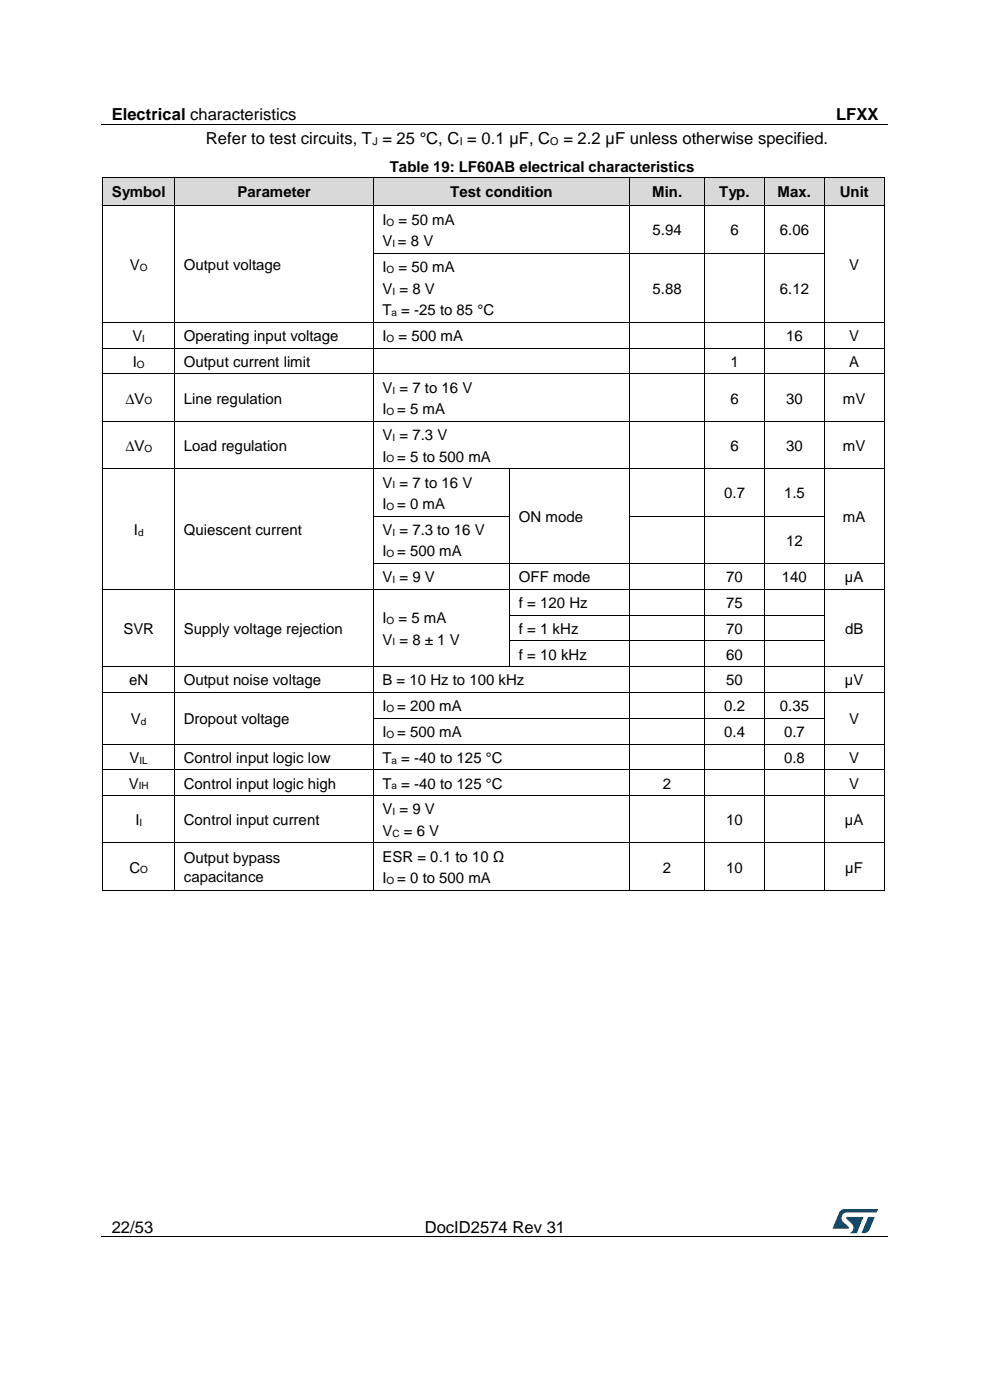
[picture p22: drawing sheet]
<svg xmlns="http://www.w3.org/2000/svg" width="210mm" height="297mm" viewBox="0 0 210 297" stroke-linecap="round" stroke-linejoin="round" font-family="sans-serif">
<defs><g id="words">
<g font-size="3.5">
<text x="23.7" y="25.5">Electrical characteristics</text>
<text x="177.4" y="25.5">LFXX</text>
<text x="43.7" y="30.6">Refer to test circuits, T = 25 °C, C = 0.1 µF, C</text>
<text x="119.5" y="30.6">= 2.2 µF unless otherwise specified.</text>
<text x="23.7" y="261.5">22/53</text>
<text x="90.1" y="261.5">DocID2574 Rev 31</text>
</g>
<g font-size="3.2">
<text x="23.7" y="41.7">Symbol</text>
<text x="50.4" y="41.7">Parameter</text>
<text x="82.7" y="36.4">Table 19: LF60AB electrical characteristics</text>
<text x="95.5" y="41.7">Test condition</text>
<text x="138.3" y="41.7">Min.</text>
<text x="152.6" y="41.7">Typ.</text>
<text x="165" y="41.7">Max.</text>
<text x="178.1" y="41.7">Unit</text>
<text x="81.1" y="47.7">I</text>
<text x="84.6" y="47.7">= 50 mA</text>
<text x="81.1" y="52.2">V = 8 V</text>
<text x="138.4" y="50">5.94</text>
<text x="154.9" y="50">6</text>
<text x="165.4" y="50">6.06</text>
<text x="27.6" y="57.3">V</text>
<text x="39" y="57.3">Output voltage</text>
<text x="81.1" y="57.7">I</text>
<text x="84.6" y="57.7">= 50 mA</text>
<text x="180.2" y="57.3">V</text>
<text x="81.1" y="62.3">V = 8 V</text>
<text x="138.4" y="62.3">5.88</text>
<text x="165.4" y="62.3">6.12</text>
<text x="81.1" y="66.9">T = -25 to 85 °C</text>
<text x="28.1" y="72.4">V</text>
<text x="28.2" y="77.9">I</text>
<text x="39" y="72.4">Operating input voltage</text>
<text x="39" y="77.9">Output current limit</text>
<text x="81.1" y="72.4">I</text>
<text x="84.6" y="72.4">= 500 mA</text>
<text x="154.9" y="77.9">1</text>
<text x="166.7" y="72.4">16</text>
<text x="180.2" y="72.4">V</text>
<text x="180.2" y="77.9">A</text>
<text x="81.1" y="83.3">V = 7 to 16 V</text>
<text x="26.6" y="85.6">∆V</text>
<text x="39" y="85.6">Line regulation</text>
<text x="81.1" y="87.9">I</text>
<text x="84.3" y="87.9">= 5 mA</text>
<text x="154.9" y="85.6">6</text>
<text x="166.7" y="85.6">30</text>
<text x="178.8" y="85.6">mV</text>
<text x="26.6" y="95.6">∆V</text>
<text x="39" y="95.6">Load regulation</text>
<text x="81.1" y="93.4">V = 7.3 V</text>
<text x="154.9" y="95.6">6</text>
<text x="166.7" y="95.6">30</text>
<text x="178.8" y="95.6">mV</text>
<text x="81.1" y="97.9">I</text>
<text x="84.3" y="97.9">= 5 to 500 mA</text>
<text x="81.1" y="103.4">V = 7 to 16 V</text>
<text x="153.6" y="105.7">0.7</text>
<text x="166.3" y="105.7">1.5</text>
<text x="28.4" y="113.5">I</text>
<text x="39" y="113.5">Quiescent current</text>
<text x="81.1" y="108">I</text>
<text x="81.1" y="113.5">V = 7.3 to 16 V</text>
<text x="84.3" y="108">= 0 mA</text>
<text x="110.1" y="110.8">ON mode</text>
<text x="178.8" y="110.8">mA</text>
<text x="81.1" y="118">I</text>
<text x="84.3" y="118">= 500 mA</text>
<text x="166.7" y="115.8">12</text>
<text x="81.1" y="123.5">V = 9 V</text>
<text x="110.1" y="123.5">OFF mode</text>
<text x="154" y="123.5">70</text>
<text x="165.9" y="123.5">140</text>
<text x="179.2" y="123.5">µA</text>
<text x="110.1" y="129">f = 120 Hz</text>
<text x="154" y="129">75</text>
<text x="26.2" y="134.5">SVR</text>
<text x="39" y="134.5">Supply voltage rejection</text>
<text x="81.1" y="132.2">I</text>
<text x="81.1" y="136.8">V = 8 ± 1 V</text>
<text x="84.6" y="132.2">= 5 mA</text>
<text x="110.1" y="134.5">f = 1 kHz</text>
<text x="154" y="134.5">70</text>
<text x="179.3" y="134.5">dB</text>
<text x="110.1" y="139.9">f = 10 kHz</text>
<text x="154" y="139.9">60</text>
<text x="27.4" y="145.4">eN</text>
<text x="39" y="145.4">Output noise voltage</text>
<text x="81.1" y="145.4">B = 10 Hz to 100 kHz</text>
<text x="154" y="145.4">50</text>
<text x="179.2" y="145.4">µV</text>
<text x="27.8" y="153.6">V</text>
<text x="39" y="153.6">Dropout voltage</text>
<text x="81.1" y="150.9">I</text>
<text x="84.3" y="150.9">= 200 mA</text>
<text x="153.6" y="150.9">0.2</text>
<text x="165.4" y="150.9">0.35</text>
<text x="180.2" y="153.6">V</text>
<text x="27.5" y="161.8">V</text>
<text x="39" y="161.8">Control input logic low</text>
<text x="81.1" y="156.4">I</text>
<text x="81.1" y="161.8">T = -40 to 125 °C</text>
<text x="84.3" y="156.4">= 500 mA</text>
<text x="153.6" y="156.4">0.4</text>
<text x="166.3" y="156.4">0.7</text>
<text x="166.3" y="161.8">0.8</text>
<text x="180.2" y="161.8">V</text>
<text x="27.3" y="167.3">V</text>
<text x="39" y="167.3">Control input logic high</text>
<text x="81.1" y="167.3">T = -40 to 125 °C</text>
<text x="140.6" y="167.3">2</text>
<text x="180.2" y="167.3">V</text>
<text x="81.1" y="172.7">V = 9 V</text>
<text x="28.7" y="175">I</text>
<text x="39" y="175">Control input current</text>
<text x="81.1" y="177.3">V</text>
<text x="85.7" y="177.3">= 6 V</text>
<text x="154" y="175">10</text>
<text x="179.2" y="175">µA</text>
<text x="27.5" y="185.1">C</text>
<text x="39" y="183.2">Output bypass</text>
<text x="81.1" y="182.8">ESR = 0.1 to 10 Ω</text>
<text x="140.6" y="185.1">2</text>
<text x="154" y="185.1">10</text>
<text x="179.3" y="185.1">µF</text>
<text x="39" y="187">capacitance</text>
<text x="81.1" y="187.4">I</text>
<text x="84.3" y="187.4">= 0 to 500 mA</text>
</g>
<g font-size="2.3">
<text x="79" y="30.8">J</text>
<text x="97.5" y="30.8">I</text>
<text x="116.7" y="30.8">O</text>
</g>
<g font-size="2.1">
<text x="82" y="47.8">O</text>
<text x="83.2" y="52.4">I</text>
<text x="29.7" y="57.5">O</text>
<text x="82" y="57.9">O</text>
<text x="83.2" y="62.5">I</text>
<text x="83" y="67.1">a</text>
<text x="30.2" y="72.5">I</text>
<text x="82" y="72.5">O</text>
<text x="29" y="78">O</text>
<text x="83.2" y="83.5">I</text>
<text x="30.7" y="85.8">O</text>
<text x="82" y="88.1">O</text>
<text x="30.7" y="95.8">O</text>
<text x="83.2" y="93.5">I</text>
<text x="82" y="98.1">O</text>
<text x="83.2" y="103.6">I</text>
<text x="29.3" y="113.6">d</text>
<text x="82" y="108.2">O</text>
<text x="83.2" y="113.6">I</text>
<text x="82" y="118.2">O</text>
<text x="83.2" y="123.7">I</text>
<text x="82" y="132.4">O</text>
<text x="83.2" y="136.9">I</text>
<text x="29.9" y="153.8">d</text>
<text x="82" y="151.1">O</text>
<text x="29.6" y="162">IL</text>
<text x="82" y="156.5">O</text>
<text x="83" y="162">a</text>
<text x="29.4" y="167.5">IH</text>
<text x="83" y="167.5">a</text>
<text x="83.2" y="172.9">I</text>
<text x="29.6" y="175.2">I</text>
<text x="83.2" y="177.5">C</text>
<text x="29.8" y="185.3">O</text>
<text x="82" y="187.6">O</text>
</g>
</g></defs>
<path d="M21.5 26.5h166.8M21.5 262.4h166.8" fill="none" stroke="#000" stroke-width=".21"/>
<g fill="#000">
<path d="M105 26.4h.2v.1h-.2z" fill-rule="evenodd"/>
<path d="M61.6 262.3h.1v.2h-.1z" fill-rule="evenodd"/>
<path d="M148 262.3h.2v.2h-.2z" fill-rule="evenodd"/>
</g>
<g fill="#005288">
<path d="M178.2 256.9l.6-.4h.4l7 .1-.3 .6h-6.1a1.26 1.26 0 0 0-1.3 1.1 1.26 1.26 0 0 0 .8 1.4l.7 .6v.3l-3.3 .1z"/>
<path d="M184.2 258.2l1.3 .1-1 2.5a1.32 1.32 0 0 1-1.7 .7z"/>
<path d="M179.6 258.2l3.6 .1-1.5 3.3h-1.4a1.35 1.35 0 0 0 .7-1.2 1.35 1.35 0 0 0-.8-1.2l-.6-.6z"/>
</g>
<g fill="#d9d9d9">
<path d="M21.9 37.6h15.2v6h-15.2z" fill-rule="evenodd"/>
<path d="M23.7 37.6h11.5v6h-11.5z" fill-rule="evenodd"/>
<path d="M37.1 37.6h42.1v6h-42.1z" fill-rule="evenodd"/>
<path d="M39 37.6h38.3v6h-38.3z" fill-rule="evenodd"/>
<path d="M79.3 37.6h54.3v6h-54.3z" fill-rule="evenodd"/>
<path d="M81.1 37.6h50.6v6h-50.6z" fill-rule="evenodd"/>
<path d="M133.6 37.6h15.8v6h-15.8z" fill-rule="evenodd"/>
<path d="M135.5 37.6h12.1v6h-12.1z" fill-rule="evenodd"/>
<path d="M149.5 37.6h12.6v6h-12.6z" fill-rule="evenodd"/>
<path d="M151.4 37.6h8.9v6h-8.9z" fill-rule="evenodd"/>
<path d="M162.2 37.6h12.6v6h-12.6z" fill-rule="evenodd"/>
<path d="M164.1 37.6h8.9v6h-8.9z" fill-rule="evenodd"/>
<path d="M174.9 37.6h12.6v6h-12.6z" fill-rule="evenodd"/>
<path d="M176.8 37.6h8.9v6h-8.9z" fill-rule="evenodd"/>
</g>
<g fill="#000">
<path d="M21.7 37.5l.1 .1z" fill-rule="evenodd"/>
<path d="M21.7 37.5l.1 .1z" fill-rule="evenodd"/>
<path d="M37 37.5l.1 .1z" fill-rule="evenodd"/>
<path d="M79.1 37.5l.1 .1z" fill-rule="evenodd"/>
<path d="M133.6 37.5v.1z" fill-rule="evenodd"/>
<path d="M149.4 37.5l.1 .1z" fill-rule="evenodd"/>
<path d="M162.1 37.5l.1 .1z" fill-rule="evenodd"/>
<path d="M174.8 37.5l.1 .1z" fill-rule="evenodd"/>
<path d="M187.5 37.5l.1 .1z" fill-rule="evenodd"/>
<path d="M187.5 37.5l.1 .1z" fill-rule="evenodd"/>
<path d="M21.7 43.6h.2v.2h-.2z" fill-rule="evenodd"/>
<path d="M21.7 43.6h.2v.2h-.2z" fill-rule="evenodd"/>
<path d="M21.7 53.6h.2v.2h-.2z" fill-rule="evenodd"/>
<path d="M21.9 43.6h.1v.2h-.1z" fill-rule="evenodd"/>
<path d="M37 43.6h.2v.2h-.2z" fill-rule="evenodd"/>
<path d="M37 53.6h.2v.2h-.2z" fill-rule="evenodd"/>
<path d="M37.2 43.6h.1v.2h-.1z" fill-rule="evenodd"/>
<path d="M79.1 43.6h.2v.2h-.2z" fill-rule="evenodd"/>
<path d="M79.1 53.6h.2v.2h-.2z" fill-rule="evenodd"/>
<path d="M79.3 43.6h.1v.2h-.1z" fill-rule="evenodd"/>
<path d="M133.5 43.6h.2v.2h-.2z" fill-rule="evenodd"/>
<path d="M133.5 53.6h.2v.2h-.2z" fill-rule="evenodd"/>
<path d="M133.7 43.6h.2v.2h-.2z" fill-rule="evenodd"/>
<path d="M149.4 43.6h.2v.2h-.2z" fill-rule="evenodd"/>
<path d="M149.4 53.6h.2v.2h-.2z" fill-rule="evenodd"/>
<path d="M149.6 43.6h.1v.2h-.1z" fill-rule="evenodd"/>
<path d="M162.1 43.6h.2v.2h-.2z" fill-rule="evenodd"/>
<path d="M162.1 53.6h.2v.2h-.2z" fill-rule="evenodd"/>
<path d="M162.3 43.6h.1v.2h-.1z" fill-rule="evenodd"/>
<path d="M174.8 43.6h.2v.2h-.2z" fill-rule="evenodd"/>
<path d="M174.8 53.6h.2v.2h-.2z" fill-rule="evenodd"/>
<path d="M175 43.6h.1v.2h-.1z" fill-rule="evenodd"/>
<path d="M187.5 43.6h.2v.2h-.2z" fill-rule="evenodd"/>
<path d="M187.5 43.6h.2v.2h-.2z" fill-rule="evenodd"/>
<path d="M187.5 53.6h.2v.2h-.2z" fill-rule="evenodd"/>
<path d="M21.7 68.3h.2v.2h-.2z" fill-rule="evenodd"/>
<path d="M21.7 73.8h.2v.1h-.2z" fill-rule="evenodd"/>
<path d="M21.7 79.3h.2v.1h-.2z" fill-rule="evenodd"/>
<path d="M37 68.3h.2v.2h-.2z" fill-rule="evenodd"/>
<path d="M37 73.8h.2v.1h-.2z" fill-rule="evenodd"/>
<path d="M37 79.3h.2v.1h-.2z" fill-rule="evenodd"/>
<path d="M79.1 68.3h.2v.2h-.2z" fill-rule="evenodd"/>
<path d="M79.1 73.8h.2v.1h-.2z" fill-rule="evenodd"/>
<path d="M79.1 79.3h.2v.1h-.2z" fill-rule="evenodd"/>
<path d="M133.5 68.3h.2v.2h-.2z" fill-rule="evenodd"/>
<path d="M133.5 73.8h.2v.1h-.2z" fill-rule="evenodd"/>
<path d="M133.5 79.3h.2v.1h-.2z" fill-rule="evenodd"/>
<path d="M149.4 68.3h.2v.2h-.2z" fill-rule="evenodd"/>
<path d="M149.4 73.8h.2v.1h-.2z" fill-rule="evenodd"/>
<path d="M149.4 79.3h.2v.1h-.2z" fill-rule="evenodd"/>
<path d="M162.1 68.3h.2v.2h-.2z" fill-rule="evenodd"/>
<path d="M162.1 73.8h.2v.1h-.2z" fill-rule="evenodd"/>
<path d="M162.1 79.3h.2v.1h-.2z" fill-rule="evenodd"/>
<path d="M174.8 68.3h.2v.2h-.2z" fill-rule="evenodd"/>
<path d="M174.8 73.8h.2v.1h-.2z" fill-rule="evenodd"/>
<path d="M174.8 79.3h.2v.1h-.2z" fill-rule="evenodd"/>
<path d="M187.5 68.3h.2v.2h-.2z" fill-rule="evenodd"/>
<path d="M187.5 73.8h.2v.1h-.2z" fill-rule="evenodd"/>
<path d="M187.5 79.3h.2v.1h-.2z" fill-rule="evenodd"/>
<path d="M21.7 89.3h.2v.2h-.2z" fill-rule="evenodd"/>
<path d="M21.7 99.4h.2v.1h-.2z" fill-rule="evenodd"/>
<path d="M37 89.3h.2v.2h-.2z" fill-rule="evenodd"/>
<path d="M37 99.4h.2v.1h-.2z" fill-rule="evenodd"/>
<path d="M79.1 89.3h.2v.2h-.2z" fill-rule="evenodd"/>
<path d="M79.1 99.4h.2v.1h-.2z" fill-rule="evenodd"/>
<path d="M108.1 99.4h.2v.1h-.2z" fill-rule="evenodd"/>
<path d="M133.5 89.3h.2v.2h-.2z" fill-rule="evenodd"/>
<path d="M133.5 99.4h.2v.1h-.2z" fill-rule="evenodd"/>
<path d="M149.4 89.3h.2v.2h-.2z" fill-rule="evenodd"/>
<path d="M149.4 99.4h.2v.1h-.2z" fill-rule="evenodd"/>
<path d="M162.1 89.3h.2v.2h-.2z" fill-rule="evenodd"/>
<path d="M162.1 99.4h.2v.1h-.2z" fill-rule="evenodd"/>
<path d="M174.8 89.3h.2v.2h-.2z" fill-rule="evenodd"/>
<path d="M174.8 99.4h.2v.1h-.2z" fill-rule="evenodd"/>
<path d="M187.5 89.3h.2v.2h-.2z" fill-rule="evenodd"/>
<path d="M187.5 99.4h.2v.1h-.2z" fill-rule="evenodd"/>
<path d="M21.7 109.4h.2v.2h-.2z" fill-rule="evenodd"/>
<path d="M21.7 119.5h.2v.2h-.2z" fill-rule="evenodd"/>
<path d="M37 109.4h.2v.2h-.2z" fill-rule="evenodd"/>
<path d="M37 119.5h.2v.2h-.2z" fill-rule="evenodd"/>
<path d="M79.1 109.4h.2v.2h-.2z" fill-rule="evenodd"/>
<path d="M79.1 119.5h.2v.2h-.2z" fill-rule="evenodd"/>
<path d="M108.1 109.4h.2v.2h-.2z" fill-rule="evenodd"/>
<path d="M108.1 119.5h.2v.2h-.2z" fill-rule="evenodd"/>
<path d="M133.5 109.4h.2v.2h-.2z" fill-rule="evenodd"/>
<path d="M133.5 119.5h.2v.2h-.2z" fill-rule="evenodd"/>
<path d="M149.4 109.4h.2v.2h-.2z" fill-rule="evenodd"/>
<path d="M149.4 119.5h.2v.2h-.2z" fill-rule="evenodd"/>
<path d="M162.1 109.4h.2v.2h-.2z" fill-rule="evenodd"/>
<path d="M162.1 119.5h.2v.2h-.2z" fill-rule="evenodd"/>
<path d="M174.8 109.4h.2v.2h-.2z" fill-rule="evenodd"/>
<path d="M174.8 119.5h.2v.2h-.2z" fill-rule="evenodd"/>
<path d="M187.5 109.4h.2v.2h-.2z" fill-rule="evenodd"/>
<path d="M187.5 119.5h.2v.2h-.2z" fill-rule="evenodd"/>
<path d="M21.7 124.9h.2v.2h-.2z" fill-rule="evenodd"/>
<path d="M21.7 130.4h.2v.2h-.2z" fill-rule="evenodd"/>
<path d="M21.7 135.9h.2v.1h-.2z" fill-rule="evenodd"/>
<path d="M37 124.9h.2v.2h-.2z" fill-rule="evenodd"/>
<path d="M37 130.4h.2v.2h-.2z" fill-rule="evenodd"/>
<path d="M37 135.9h.2v.1h-.2z" fill-rule="evenodd"/>
<path d="M79.1 124.9h.2v.2h-.2z" fill-rule="evenodd"/>
<path d="M79.1 130.4h.2v.2h-.2z" fill-rule="evenodd"/>
<path d="M79.1 135.9h.2v.1h-.2z" fill-rule="evenodd"/>
<path d="M108.1 124.9h.2v.2h-.2z" fill-rule="evenodd"/>
<path d="M108.1 130.4h.2v.2h-.2z" fill-rule="evenodd"/>
<path d="M108.1 135.9h.2v.1h-.2z" fill-rule="evenodd"/>
<path d="M133.5 124.9h.2v.2h-.2z" fill-rule="evenodd"/>
<path d="M133.5 130.4h.2v.2h-.2z" fill-rule="evenodd"/>
<path d="M133.5 135.9h.2v.1h-.2z" fill-rule="evenodd"/>
<path d="M149.4 124.9h.2v.2h-.2z" fill-rule="evenodd"/>
<path d="M149.4 130.4h.2v.2h-.2z" fill-rule="evenodd"/>
<path d="M149.4 135.9h.2v.1h-.2z" fill-rule="evenodd"/>
<path d="M162.1 124.9h.2v.2h-.2z" fill-rule="evenodd"/>
<path d="M162.1 130.4h.2v.2h-.2z" fill-rule="evenodd"/>
<path d="M162.1 135.9h.2v.1h-.2z" fill-rule="evenodd"/>
<path d="M174.8 124.9h.2v.2h-.2z" fill-rule="evenodd"/>
<path d="M174.8 130.4h.2v.2h-.2z" fill-rule="evenodd"/>
<path d="M174.8 135.9h.2v.1h-.2z" fill-rule="evenodd"/>
<path d="M187.5 124.9h.2v.2h-.2z" fill-rule="evenodd"/>
<path d="M187.5 130.4h.2v.2h-.2z" fill-rule="evenodd"/>
<path d="M187.5 135.9h.2v.1h-.2z" fill-rule="evenodd"/>
<path d="M21.7 141.3h.2v.2h-.2z" fill-rule="evenodd"/>
<path d="M21.7 146.8h.2v.2h-.2z" fill-rule="evenodd"/>
<path d="M21.7 152.3h.2v.2h-.2z" fill-rule="evenodd"/>
<path d="M21.7 157.8h.2v.1h-.2z" fill-rule="evenodd"/>
<path d="M37 141.3h.2v.2h-.2z" fill-rule="evenodd"/>
<path d="M37 146.8h.2v.2h-.2z" fill-rule="evenodd"/>
<path d="M37 152.3h.2v.2h-.2z" fill-rule="evenodd"/>
<path d="M37 157.8h.2v.1h-.2z" fill-rule="evenodd"/>
<path d="M79.1 141.3h.2v.2h-.2z" fill-rule="evenodd"/>
<path d="M79.1 146.8h.2v.2h-.2z" fill-rule="evenodd"/>
<path d="M79.1 152.3h.2v.2h-.2z" fill-rule="evenodd"/>
<path d="M79.1 157.8h.2v.1h-.2z" fill-rule="evenodd"/>
<path d="M108.1 141.3h.2v.2h-.2z" fill-rule="evenodd"/>
<path d="M133.5 141.3h.2v.2h-.2z" fill-rule="evenodd"/>
<path d="M133.5 146.8h.2v.2h-.2z" fill-rule="evenodd"/>
<path d="M133.5 152.3h.2v.2h-.2z" fill-rule="evenodd"/>
<path d="M133.5 157.8h.2v.1h-.2z" fill-rule="evenodd"/>
<path d="M149.4 141.3h.2v.2h-.2z" fill-rule="evenodd"/>
<path d="M149.4 146.8h.2v.2h-.2z" fill-rule="evenodd"/>
<path d="M149.4 152.3h.2v.2h-.2z" fill-rule="evenodd"/>
<path d="M149.4 157.8h.2v.1h-.2z" fill-rule="evenodd"/>
<path d="M162.1 141.3h.2v.2h-.2z" fill-rule="evenodd"/>
<path d="M162.1 146.8h.2v.2h-.2z" fill-rule="evenodd"/>
<path d="M162.1 152.3h.2v.2h-.2z" fill-rule="evenodd"/>
<path d="M162.1 157.8h.2v.1h-.2z" fill-rule="evenodd"/>
<path d="M174.8 141.3h.2v.2h-.2z" fill-rule="evenodd"/>
<path d="M174.8 146.8h.2v.2h-.2z" fill-rule="evenodd"/>
<path d="M174.8 152.3h.2v.2h-.2z" fill-rule="evenodd"/>
<path d="M174.8 157.8h.2v.1h-.2z" fill-rule="evenodd"/>
<path d="M187.5 141.3h.2v.2h-.2z" fill-rule="evenodd"/>
<path d="M187.5 146.8h.2v.2h-.2z" fill-rule="evenodd"/>
<path d="M187.5 152.3h.2v.2h-.2z" fill-rule="evenodd"/>
<path d="M187.5 157.8h.2v.1h-.2z" fill-rule="evenodd"/>
<path d="M21.7 163.2h.2v.2h-.2z" fill-rule="evenodd"/>
<path d="M21.7 168.7h.2v.2h-.2z" fill-rule="evenodd"/>
<path d="M21.7 178.8h.2v.1h-.2z" fill-rule="evenodd"/>
<path d="M37 163.2h.2v.2h-.2z" fill-rule="evenodd"/>
<path d="M37 168.7h.2v.2h-.2z" fill-rule="evenodd"/>
<path d="M37 178.8h.2v.1h-.2z" fill-rule="evenodd"/>
<path d="M79.1 163.2h.2v.2h-.2z" fill-rule="evenodd"/>
<path d="M79.1 168.7h.2v.2h-.2z" fill-rule="evenodd"/>
<path d="M79.1 178.8h.2v.1h-.2z" fill-rule="evenodd"/>
<path d="M133.5 163.2h.2v.2h-.2z" fill-rule="evenodd"/>
<path d="M133.5 168.7h.2v.2h-.2z" fill-rule="evenodd"/>
<path d="M133.5 178.8h.2v.1h-.2z" fill-rule="evenodd"/>
<path d="M149.4 163.2h.2v.2h-.2z" fill-rule="evenodd"/>
<path d="M149.4 168.7h.2v.2h-.2z" fill-rule="evenodd"/>
<path d="M149.4 178.8h.2v.1h-.2z" fill-rule="evenodd"/>
<path d="M162.1 163.2h.2v.2h-.2z" fill-rule="evenodd"/>
<path d="M162.1 168.7h.2v.2h-.2z" fill-rule="evenodd"/>
<path d="M162.1 178.8h.2v.1h-.2z" fill-rule="evenodd"/>
<path d="M174.8 163.2h.2v.2h-.2z" fill-rule="evenodd"/>
<path d="M174.8 168.7h.2v.2h-.2z" fill-rule="evenodd"/>
<path d="M174.8 178.8h.2v.1h-.2z" fill-rule="evenodd"/>
<path d="M187.5 163.2h.2v.2h-.2z" fill-rule="evenodd"/>
<path d="M187.5 168.7h.2v.2h-.2z" fill-rule="evenodd"/>
<path d="M187.5 178.8h.2v.1h-.2z" fill-rule="evenodd"/>
<path d="M21.7 188.8h.2v.2h-.2z" fill-rule="evenodd"/>
<path d="M21.7 188.8h.2v.2h-.2z" fill-rule="evenodd"/>
<path d="M37 188.8h.2v.2h-.2z" fill-rule="evenodd"/>
<path d="M79.1 188.8h.2v.2h-.2z" fill-rule="evenodd"/>
<path d="M133.5 188.8h.2v.2h-.2z" fill-rule="evenodd"/>
<path d="M149.4 188.8h.2v.2h-.2z" fill-rule="evenodd"/>
<path d="M162.1 188.8h.2v.2h-.2z" fill-rule="evenodd"/>
<path d="M174.8 188.8h.2v.2h-.2z" fill-rule="evenodd"/>
<path d="M187.5 188.8h.2v.2h-.2z" fill-rule="evenodd"/>
<path d="M187.5 188.8h.2v.2h-.2z" fill-rule="evenodd"/>
</g>
<g fill="none" stroke="#000" stroke-width=".21">
<path d="M21.8 37.6v6M21.8 37.6h15.3M37.1 37.6v6M37.1 37.6h42M79.2 37.6v6M79.2 37.6h54.4M133.6 37.6v6M133.6 37.6h15.8M149.5 37.6v6M149.5 37.6h12.6M162.2 37.6v6M162.2 37.6h12.6"/>
<path d="M174.9 37.6v6M174.9 37.6h12.6M187.6 37.6v6M21.8 43.8v9.8M21.8 53.8v14.5M22 43.7h15M37.1 43.8v9.8M37.1 53.8v14.5M37.3 43.7h41.8M79.2 43.8v9.8M79.2 53.8v14.5M79.3 53.7h54.2"/>
<path d="M79.4 43.7h54.1M133.6 43.8v9.8M133.6 53.8v14.5M133.7 53.7h15.7M133.9 43.7h15.5M149.5 43.8v9.8M149.5 53.8v14.5M149.6 53.7h12.5M149.7 43.7h12.4M162.2 43.8v9.8M162.2 53.8v14.5M162.3 53.7h12.5"/>
<path d="M162.4 43.7h12.4M174.9 43.8v9.8M174.9 53.8v14.5M175.1 43.7h12.4M187.6 43.8v9.8M187.6 53.8v14.5M21.8 68.5v5.3M21.8 73.9v5.4M21.8 79.4v9.9M21.9 68.4h15.1M21.9 73.8h15.1M21.9 79.3h15.1"/>
<path d="M37.1 68.5v5.3M37.1 73.9v5.4M37.1 79.4v9.9M37.2 68.4h41.9M37.2 73.8h41.9M37.2 79.3h41.9M79.2 68.5v5.3M79.2 73.9v5.4M79.2 79.4v9.9M79.3 68.4h54.2M79.3 73.8h54.2M79.3 79.3h54.2"/>
<path d="M133.6 68.5v5.3M133.6 73.9v5.4M133.6 79.4v9.9M133.7 68.4h15.7M133.7 73.8h15.7M133.7 79.3h15.7M149.5 68.5v5.3M149.5 73.9v5.4M149.5 79.4v9.9M149.6 68.4h12.5M149.6 73.8h12.5M149.6 79.3h12.5"/>
<path d="M162.2 68.5v5.3M162.2 73.9v5.4M162.2 79.4v9.9M162.3 68.4h12.5M162.3 73.8h12.5M162.3 79.3h12.5M174.9 68.5v5.3M174.9 73.9v5.4M174.9 79.4v9.9M175 68.4h12.5M175 73.8h12.5M175 79.3h12.5"/>
<path d="M187.6 68.5v5.3M187.6 73.9v5.4M187.6 79.4v9.9M21.8 89.5v9.9M21.8 99.5v9.9M21.9 89.4h15.1M21.9 99.5h15.1M37.1 89.5v9.9M37.1 99.5v9.9M37.2 89.4h41.9M37.2 99.5h41.9M79.2 89.5v9.9"/>
<path d="M79.2 99.5v9.9M79.3 89.4h54.2M79.3 99.5h28.8M108.2 99.5v9.9M108.3 99.5h25.2M133.6 89.5v9.9M133.6 99.5v9.9M133.7 89.4h15.7M133.7 99.5h15.7M149.5 89.5v9.9M149.5 99.5v9.9M149.6 89.4h12.5"/>
<path d="M149.6 99.5h12.5M162.2 89.5v9.9M162.2 99.5v9.9M162.3 89.4h12.5M162.3 99.5h12.5M174.9 89.5v9.9M174.9 99.5v9.9M175 89.4h12.5M175 99.5h12.5M187.6 89.5v9.9M187.6 99.5v9.9M21.8 109.6v9.9"/>
<path d="M21.8 119.7v5.2M37.1 109.6v9.9M37.1 119.7v5.2M79.2 109.6v9.9M79.2 119.7v5.2M79.3 109.5h28.8M79.3 119.6h28.8M108.2 109.6v9.9M108.2 119.7v5.2M108.3 119.6h25.2M133.6 109.6v9.9M133.6 119.7v5.2"/>
<path d="M133.7 109.5h15.7M133.7 119.6h15.7M149.5 109.6v9.9M149.5 119.7v5.2M149.6 109.5h12.5M149.6 119.6h12.5M162.2 109.6v9.9M162.2 119.7v5.2M162.3 109.5h12.5M162.3 119.6h12.5M174.9 109.6v9.9M174.9 119.7v5.2"/>
<path d="M175 119.6h12.5M187.6 109.6v9.9M187.6 119.7v5.2M21.8 125.1v5.3M21.8 130.6v5.3M21.8 136v5.3M21.9 125h15.1M37.1 125.1v5.3M37.1 130.6v5.3M37.1 136v5.3M37.2 125h41.9M79.2 125.1v5.3"/>
<path d="M79.2 130.6v5.3M79.2 136v5.3M79.3 125h28.8M108.2 125.1v5.3M108.2 130.6v5.3M108.2 136v5.3M108.3 125h25.2M108.3 130.5h25.2M108.3 135.9h25.2M133.6 125.1v5.3M133.6 130.6v5.3M133.6 136v5.3"/>
<path d="M133.7 125h15.7M133.7 130.5h15.7M133.7 135.9h15.7M149.5 125.1v5.3M149.5 130.6v5.3M149.5 136v5.3M149.6 125h12.5M149.6 130.5h12.5M149.6 135.9h12.5M162.2 125.1v5.3M162.2 130.6v5.3M162.2 136v5.3"/>
<path d="M162.3 125h12.5M162.3 130.5h12.5M162.3 135.9h12.5M174.9 125.1v5.3M174.9 130.6v5.3M174.9 136v5.3M175 125h12.5M187.6 125.1v5.3M187.6 130.6v5.3M187.6 136v5.3M21.8 141.5v5.3M21.8 147v5.3"/>
<path d="M21.8 152.5v5.3M21.8 157.9v5.3M21.9 141.4h15.1M21.9 146.9h15.1M21.9 157.8h15.1M37.1 141.5v5.3M37.1 147v5.3M37.1 152.5v5.3M37.1 157.9v5.3M37.2 141.4h41.9M37.2 146.9h41.9M37.2 157.8h41.9"/>
<path d="M79.2 141.5v5.3M79.2 147v5.3M79.2 152.5v5.3M79.2 157.9v5.3M79.3 141.4h28.8M79.3 146.9h54.2M79.3 152.4h54.2M79.3 157.8h54.2M108.3 141.4h25.2M133.6 141.5v5.3M133.6 147v5.3M133.6 152.5v5.3"/>
<path d="M133.6 157.9v5.3M133.7 141.4h15.7M133.7 146.9h15.7M133.7 152.4h15.7M133.7 157.8h15.7M149.5 141.5v5.3M149.5 147v5.3M149.5 152.5v5.3M149.5 157.9v5.3M149.6 141.4h12.5M149.6 146.9h12.5M149.6 152.4h12.5"/>
<path d="M149.6 157.8h12.5M162.2 141.5v5.3M162.2 147v5.3M162.2 152.5v5.3M162.2 157.9v5.3M162.3 141.4h12.5M162.3 146.9h12.5M162.3 152.4h12.5M162.3 157.8h12.5M174.9 141.5v5.3M174.9 147v5.3M174.9 152.5v5.3"/>
<path d="M174.9 157.9v5.3M175 141.4h12.5M175 146.9h12.5M175 157.8h12.5M187.6 141.5v5.3M187.6 147v5.3M187.6 152.5v5.3M187.6 157.9v5.3M21.8 163.4v5.3M21.8 168.9v9.9M21.8 178.9v9.9M21.9 163.3h15.1"/>
<path d="M21.9 168.8h15.1M21.9 178.8h15.1M37.1 163.4v5.3M37.1 168.9v9.9M37.1 178.9v9.9M37.2 163.3h41.9M37.2 168.8h41.9M37.2 178.8h41.9M79.2 163.4v5.3M79.2 168.9v9.9M79.2 178.9v9.9M79.3 163.3h54.2"/>
<path d="M79.3 168.8h54.2M79.3 178.8h54.2M133.6 163.4v5.3M133.6 168.9v9.9M133.6 178.9v9.9M133.7 163.3h15.7M133.7 168.8h15.7M133.7 178.8h15.7M149.5 163.4v5.3M149.5 168.9v9.9M149.5 178.9v9.9M149.6 163.3h12.5"/>
<path d="M149.6 168.8h12.5M149.6 178.8h12.5M162.2 163.4v5.3M162.2 168.9v9.9M162.2 178.9v9.9M162.3 163.3h12.5M162.3 168.8h12.5M162.3 178.8h12.5M174.9 163.4v5.3M174.9 168.9v9.9M174.9 178.9v9.9M175 163.3h12.5"/>
<path d="M175 168.8h12.5M175 178.8h12.5M187.6 163.4v5.3M187.6 168.9v9.9M187.6 178.9v9.9M21.9 188.9h15.1M37.2 188.9h41.9M79.3 188.9h54.2M133.7 188.9h15.7M149.6 188.9h12.5M162.3 188.9h12.5M175 188.9h12.5"/>
</g>
<use href="#words"/>
</svg>
